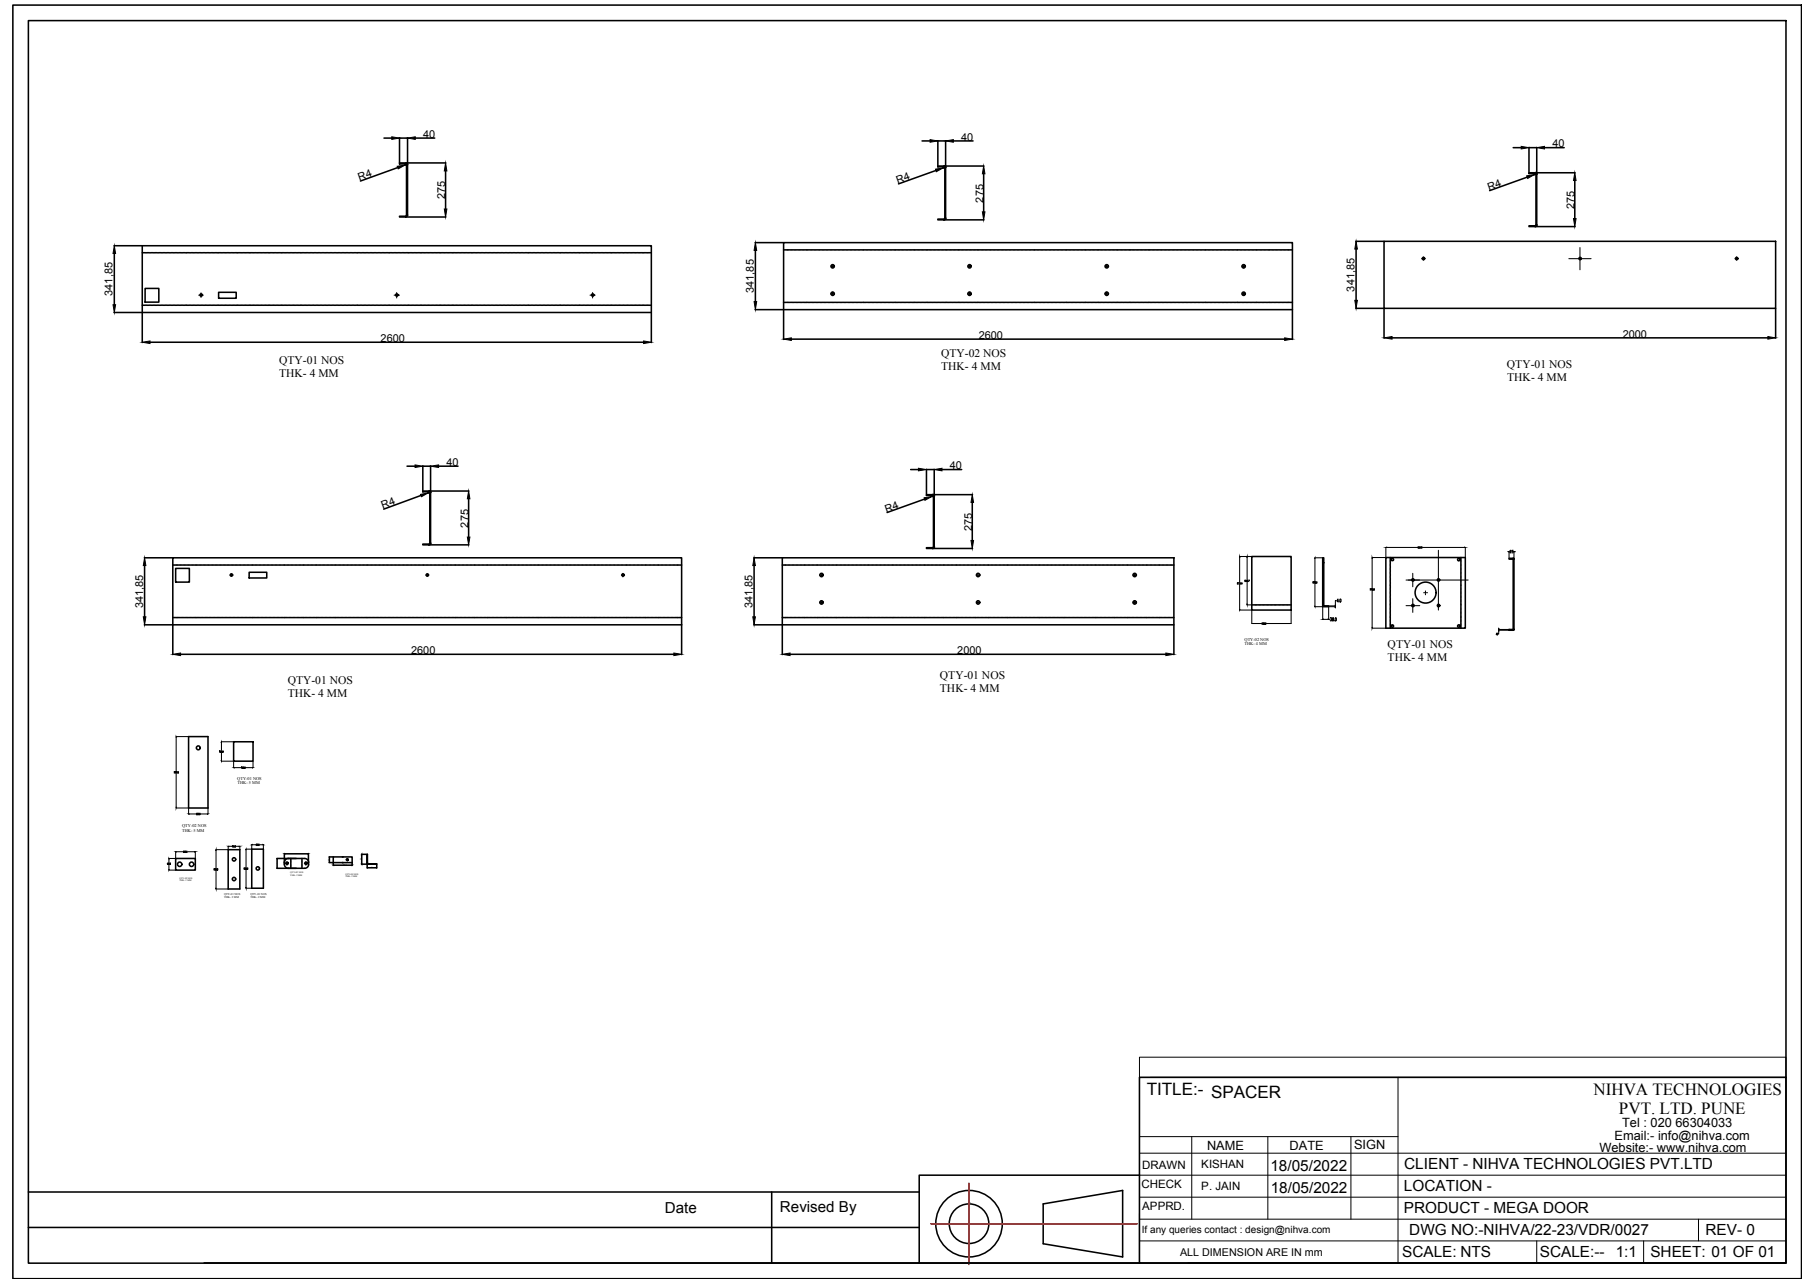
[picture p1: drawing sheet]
<svg xmlns="http://www.w3.org/2000/svg" width="297mm" height="210mm" viewBox="0 0 297 210" stroke-linecap="round" stroke-linejoin="round" font-family="sans-serif">
<defs><g id="words">
<g font-size="2.8">
<text x="187.6" y="179.2">TITLE:- SPACER</text>
<text x="260.6" y="179.1">NIHVA TECHNOLOGIES</text>
<text x="264.8" y="182.3">PVT. LTD. PUNE</text>
</g>
<g font-size="2.5">
<text x="207.8" y="191.6">18/05/2022</text>
<text x="229.7" y="191.3">CLIENT - NIHVA TECHNOLOGIES PVT.LTD</text>
<text x="207.8" y="195.2">18/05/2022</text>
<text x="229.6" y="194.9">LOCATION -</text>
<text x="108.7" y="198.5">Date</text>
<text x="127.6" y="198.2">Revised By</text>
<text x="229.6" y="198.5">PRODUCT - MEGA DOOR</text>
<text x="230.5" y="202.1">DWG NO:-NIHVA/22-23/VDR/0027</text>
<text x="279" y="202.1">REV- 0</text>
<text x="229.3" y="205.7">SCALE: NTS</text>
<text x="251.9" y="205.7">SCALE:--</text>
<text x="264.3" y="205.7">1:1</text>
<text x="269.9" y="205.7">SHEET: 01 OF 01</text>
</g>
<g font-size="2.1">
<text x="265.3" y="184.4">Tel : 020 66304033</text>
<text x="197.4" y="188.1">NAME</text>
<text x="210.9" y="188.2">DATE</text>
<text x="221.5" y="188">SIGN</text>
<text x="261.6" y="188.4">Website:- www.nihva.com</text>
<text x="264.1" y="186.5">Email:- info@nihva.com</text>
</g>
<g font-size="1.9">
<text x="45.7" y="59.6">QTY-01 NOS</text>
<text x="154" y="58.4">QTY-02 NOS</text>
<text x="45.7" y="61.8">THK- 4 MM</text>
<text x="154" y="60.5">THK- 4 MM</text>
<text x="246.5" y="60.3">QTY-01 NOS</text>
<text x="246.5" y="62.4">THK- 4 MM</text>
<text x="227" y="106">QTY-01 NOS</text>
<text x="47.1" y="111.9">QTY-01 NOS</text>
<text x="47.1" y="114">THK- 4 MM</text>
<text x="153.7" y="111.1">QTY-01 NOS</text>
<text x="153.7" y="113.2">THK- 4 MM</text>
<text x="227" y="108.1">THK- 4 MM</text>
<text x="186.8" y="191.2">DRAWN</text>
<text x="196.5" y="191.1">KISHAN</text>
<text x="186.7" y="194.4">CHECK</text>
<text x="186.8" y="198">APPRD.</text>
<text x="196.5" y="194.7">P. JAIN</text>
</g>
<g font-size="1.8">
<text x="69.2" y="22.5">40</text>
<text x="157.2" y="23">40</text>
<text x="58.8" y="29.6" transform="rotate(-19 58.8 29.6)">R4</text>
<text x="253.9" y="24.1">40</text>
<text x="72.8" y="32.6" transform="rotate(-90 72.8 32.6)">275</text>
<text x="146.8" y="30.1" transform="rotate(-20 146.8 30.1)">R4</text>
<text x="160.9" y="33.1" transform="rotate(-90 160.9 33.1)">275</text>
<text x="243.6" y="31.2" transform="rotate(-19 243.6 31.2)">R4</text>
<text x="257.5" y="34.2" transform="rotate(-90 257.5 34.2)">275</text>
<text x="123.3" y="47.9" transform="rotate(-90 123.3 47.9)">341,85</text>
<text x="221.6" y="47.7" transform="rotate(-90 221.6 47.7)">341,85</text>
<text x="18.4" y="48.4" transform="rotate(-90 18.4 48.4)">341,85</text>
<text x="62.3" y="56">2600</text>
<text x="160.1" y="55.4">2600</text>
<text x="265.4" y="55.2">2000</text>
<text x="73" y="76.2">40</text>
<text x="155.3" y="76.8">40</text>
<text x="62.6" y="83.3" transform="rotate(-20 62.6 83.3)">R4</text>
<text x="145" y="83.9" transform="rotate(-19 145 83.9)">R4</text>
<text x="76.6" y="86.3" transform="rotate(-90 76.6 86.3)">275</text>
<text x="159" y="86.9" transform="rotate(-90 159 86.9)">275</text>
<text x="23.4" y="99.5" transform="rotate(-90 23.4 99.5)">341,85</text>
<text x="123.1" y="99.5" transform="rotate(-90 123.1 99.5)">341,85</text>
<text x="67.3" y="107">2600</text>
<text x="156.6" y="107">2000</text>
<text x="193" y="205.4">ALL DIMENSION ARE IN mm</text>
</g>
<text font-size="1.6" x="186.8" y="201.7">If any queries contact : design@nihva.com</text>
<g font-size=".7">
<text x="203.6" y="104.8">QTY-02 NOS</text>
<text x="203.6" y="105.6">THK- 4 MM</text>
<text x="38.8" y="127.5">QTY-01 NOS</text>
<text x="38.8" y="128.3">THK- 5 MM</text>
<text x="29.8" y="135.2">QTY-02 NOS</text>
<text x="29.8" y="136">THK- 5 MM</text>
</g>
<g font-size=".5">
<text x="36.6" y="146.5">QTY-01 NOS</text>
<text x="36.6" y="147">THK- 2 MM</text>
<text x="41" y="146.4">QTY-01 NOS</text>
<text x="41" y="146.9">THK- 2 MM</text>
</g>
<g font-size=".4">
<text x="29.4" y="143.7">QTY-02 NOS</text>
<text x="47.5" y="142.9">QTY-02 NOS</text>
<text x="47.5" y="143.3">THK- 2 MM</text>
<text x="56.5" y="143.1">QTY-08 NOS</text>
<text x="56.5" y="143.5">THK- 2 MM</text>
<text x="29.4" y="144.2">THK- 2 MM</text>
</g>
<g font-size=".3">
<text x="53.9" y="140.8" transform="rotate(-90 53.9 140.8)">30</text>
<text x="56.1" y="141.5">96,71</text>
<text x="59.1" y="140.7" transform="rotate(-90 59.1 140.7)">50</text>
<text x="60.7" y="141.9">50</text>
</g>
</g></defs>
<!-- layer: 0 -->
<g fill="none" stroke="#000" stroke-width=".25">
<path d="M2.1 .8h292.6v208.4h-292.6zM4.6 3.4h287.5v203.3h-287.5zM62.8 22.6h1.3M65.1 27.4l-6.1 2.2M65.3 26.7h1.1v.1h-1.1zM65.3 35.4h1.1v.1h-1.1zM65.3 22.5v4.2M65.3 22.6h1.4M66.4 27h-.1M66.4 26.7l.3 .2M66.4 26.7h6.5M66.4 35.5h6.5"/>
<path d="M66.5 27h.2v8.2h-.2zM66.5 26.9l-.1-.1-.2 .1 .1 .1M66.5 35.2l-.1 .1M66.7 35.2l-.3 .3M66.7 22.5v4.4M67.9 22.6h3.2M72.9 28v6.2M123.5 39.7h4.6M150.8 23.1h1.3M153.1 27.9l-6.1 2.2M153.4 27.2h1v.1h-1zM153.4 35.8h1v.2h-1z"/>
<path d="M153.4 23v4.1M153.4 23.1h1.3M154.4 27.3l-.1 .2M154.4 27.2h6.5M154.4 36h6.5M154.4 27.4l-.1 .1M154.4 27.1l.3 .3M154.4 27.2l.2 .2M154.5 27.4h.2v8.3h-.2zM154.6 35.7l-.2 .1M154.7 23v4.4M154.7 35.7l-.3 .3"/>
<path d="M155.9 23.1h3.3M160.9 28.4v6.3M221.8 39.5h4.6M226.4 39.5h64v10.9h-64zM247.5 24.2h1.3M249.8 29l-6.1 2.2M250.1 28.3h1v.1h-1zM250.1 36.9h1v.2h-1zM250.1 24.1v4.1M250.1 24.2h1.3M251.1 28.5l-.1 .1M251.1 28.2l.3 .3"/>
<path d="M251.1 28.3h6.5M251.1 37.1h6.5M251.2 28.5h.2v8.3h-.2zM251.3 28.5l-.2-.2-.1 .1v.2M251.3 36.8l-.2 .1M251.4 24.1v4.4M251.4 36.8l-.3 .3M252.6 24.2h3.2M257.6 29.5v6.3M18.7 51.1h4.5M18.7 40.2h4.5M18.7 41.5v8.4"/>
<path d="M23.3 40.2h83.2v10.9h-83.2zM23.3 49.9h.5M23.3 41.3h.5M23.3 51.2v4.8M23.7 47.2h2.3v2.2h-2.3zM23.9 49.9h.1M23.9 41.3h.1M24 49.9h.4M24 41.3h.4M24.5 49.9h.1M24.5 41.3h.1M24.5 56h80.8"/>
<path d="M24.7 49.9h.4M24.7 41.3h.4M25.2 49.9h.1M25.2 41.3h.1M25.3 49.9h.4M25.3 41.3h.4M25.8 49.9h.1M25.8 41.3h.1M26 49.9h.4M26 41.3h.4M26.4 49.9h.1M26.4 41.3h.1"/>
<path d="M26.6 49.9h.4M26.6 41.3h.4M27.1 49.9h.1M27.1 41.3h.1M27.3 49.9h.4M27.3 41.3h.4M27.8 49.9h.1M27.8 41.3h.1M27.9 49.9h.4M27.9 41.3h.4M28.4 49.9h.1M28.4 41.3h.1"/>
<path d="M28.6 49.9h.4M28.6 41.3h.4M29.1 49.9h.1M29.1 41.3h.1M29.2 49.9h.4M29.2 41.3h.4M29.7 49.9h.1M29.7 41.3h.1M29.9 49.9h.4M29.9 41.3h.4M30.4 49.9h.1M30.4 41.3h.1"/>
<path d="M30.5 49.9h.4M30.5 41.3h.4M31 49.9h.1M31 41.3h.1M31.2 49.9h.4M31.2 41.3h.4M31.7 49.9h.1M31.7 41.3h.1M31.8 49.9h.4M31.8 41.3h.4M32.3 49.9h.1M32.3 41.3h.1"/>
<path d="M32.5 49.9h.4M32.5 41.3h.4M33 49.9h.1M33 41.3h.1M33.1 49.9h.5M33.1 41.3h.5M33.6 49.9h.1M33.6 41.3h.1M33.8 49.9h.4M33.8 41.3h.4M34.3 49.9h.1M34.3 41.3h.1"/>
<path d="M34.4 49.9h.4M34.4 41.3h.4M34.9 49.9h.1M34.9 41.3h.1M35.1 49.9h.4M35.1 41.3h.4M35.6 49.9h.1M35.6 41.3h.1M35.7 49.9h.4M35.7 41.3h.4M35.8 47.8h2.8v1h-2.8zM36.2 49.9h.1"/>
<path d="M36.2 41.3h.1M36.4 49.9h.4M36.4 41.3h.4M36.9 49.9h.1M36.9 41.3h.1M37 49.9h.5M37 41.3h.5M37.5 49.9h.1M37.5 41.3h.1M37.7 49.9h.4M37.7 41.3h.4M38.2 49.9h.1"/>
<path d="M38.2 41.3h.1M38.3 49.9h.5M38.3 41.3h.5M38.8 49.9h.1M38.8 41.3h.1M39 49.9h.4M39 41.3h.4M39.5 49.9h.1M39.5 41.3h.1M39.7 49.9h.3M39.7 41.3h.3M40.1 49.9h.1"/>
<path d="M40.1 41.3h.1M40.3 49.9h.4M40.3 41.3h.4M40.8 49.9h.1M40.8 41.3h.1M40.9 49.9h.4M40.9 41.3h.4M41.4 49.9h.1M41.4 41.3h.1M41.6 49.9h.4M41.6 41.3h.4M42.1 49.9h.1"/>
<path d="M42.1 41.3h.1M42.2 49.9h.5M42.2 41.3h.5M42.7 49.9h.1M42.7 41.3h.1M42.9 49.9h.4M42.9 41.3h.4M43.4 49.9h.1M43.4 41.3h.1M43.5 49.9h.5M43.5 41.3h.5M44 49.9h.1"/>
<path d="M44 41.3h.1M44.2 49.9h.4M44.2 41.3h.4M44.7 49.9h.1M44.7 41.3h.1M44.9 49.9h.3M44.9 41.3h.3M45.3 49.9h.1M45.3 41.3h.1M45.5 49.9h.4M45.5 41.3h.4M46 49.9h.1"/>
<path d="M46 41.3h.1M46.1 49.9h.5M46.1 41.3h.5M46.6 49.9h.1M46.6 41.3h.1M46.8 49.9h.4M46.8 41.3h.4M47.3 49.9h.1M47.3 41.3h.1M47.4 49.9h.5M47.4 41.3h.5M47.9 49.9h.1"/>
<path d="M47.9 41.3h.1M48.1 49.9h.4M48.1 41.3h.4M48.6 49.9h.1M48.6 41.3h.1M48.8 49.9h.4M48.8 41.3h.4M49.2 49.9h.1M49.2 41.3h.1M49.4 49.9h.4M49.4 41.3h.4M49.9 49.9h.1"/>
<path d="M49.9 41.3h.1M50.1 49.9h.3M50.1 41.3h.3M50.5 49.9h.1M50.5 41.3h.1M50.7 49.9h.4M50.7 41.3h.4M51.2 49.9h.1M51.2 41.3h.1M51.3 49.9h.5M51.3 41.3h.5M51.8 49.9h.1"/>
<path d="M51.8 41.3h.1M52 49.9h.4M52 41.3h.4M52.5 49.9h.1M52.5 41.3h.1M52.6 49.9h.5M52.6 41.3h.5M53.2 49.9h.1M53.2 41.3h.1M53.3 49.9h.4M53.3 41.3h.4M53.8 49.9h.1"/>
<path d="M53.8 41.3h.1M54 49.9h.3M54 41.3h.3M54.4 49.9h.1M54.4 41.3h.1M54.6 49.9h.4M54.6 41.3h.4M55.1 49.9h.1M55.1 41.3h.1M55.3 49.9h.4M55.3 41.3h.4M55.7 49.9h.1"/>
<path d="M55.7 41.3h.1M55.9 49.9h.4M55.9 41.3h.4M56.4 49.9h.1M56.4 41.3h.1M56.5 49.9h.5M56.5 41.3h.5M57.1 49.9h.1M57.1 41.3h.1M57.2 49.9h.4M57.2 41.3h.4M57.7 49.9h.1"/>
<path d="M57.7 41.3h.1M57.9 49.9h.4M57.9 41.3h.4M58.4 49.9h.1M58.4 41.3h.1M58.5 49.9h.4M58.5 41.3h.4M59 49.9h.1M59 41.3h.1M59.2 49.9h.3M59.2 41.3h.3M59.6 49.9h.1"/>
<path d="M59.6 41.3h.1M59.8 49.9h.4M59.8 41.3h.4M60.3 49.9h.1M60.3 41.3h.1M60.5 49.9h.4M60.5 41.3h.4M60.9 49.9h.1M60.9 41.3h.1M61.1 49.9h.4M61.1 41.3h.4M61.6 49.9h.1"/>
<path d="M61.6 41.3h.1M61.8 49.9h.4M61.8 41.3h.4M62.3 49.9h.1M62.3 41.3h.1M62.4 49.9h.4M62.4 41.3h.4M62.9 49.9h.1M62.9 41.3h.1M63.1 49.9h.4M63.1 41.3h.4M63.6 49.9h.1"/>
<path d="M63.6 41.3h.1M63.7 49.9h.4M63.7 41.3h.4M64.2 49.9h.1M64.2 41.3h.1M64.4 49.9h.4M64.4 41.3h.4M64.8 49.9h.1M64.8 41.3h.1M65 49.9h.4M65 41.3h.4M65.5 49.9h.1"/>
<path d="M65.5 41.3h.1M65.7 49.9h.4M65.7 41.3h.4M66.2 49.9h.1M66.2 41.3h.1M66.3 49.9h.4M66.3 41.3h.4M66.8 49.9h.1M66.8 41.3h.1M67 49.9h.4M67 41.3h.4M67.5 49.9h.1"/>
<path d="M67.5 41.3h.1M67.6 49.9h.4M67.6 41.3h.4M68.1 49.9h.1M68.1 41.3h.1M68.3 49.9h.4M68.3 41.3h.4M68.8 49.9h.1M68.8 41.3h.1M68.9 49.9h.4M68.9 41.3h.4M69.4 49.9h.1"/>
<path d="M69.4 41.3h.1M69.6 49.9h.4M69.6 41.3h.4M70 49.9h.1M70 41.3h.1M70.2 49.9h.4M70.2 41.3h.4M70.7 49.9h.1M70.7 41.3h.1M70.9 49.9h.4M70.9 41.3h.4M71.4 49.9h.1"/>
<path d="M71.4 41.3h.1M71.5 49.9h.5M71.5 41.3h.5M72 49.9h.1M72 41.3h.1M72.2 49.9h.4M72.2 41.3h.4M72.7 49.9h.1M72.7 41.3h.1M72.8 49.9h.4M72.8 41.3h.4M73.3 49.9h.1"/>
<path d="M73.3 41.3h.1M73.5 49.9h.4M73.5 41.3h.4M74 49.9h.1M74 41.3h.1M74.1 49.9h.4M74.1 41.3h.4M74.6 49.9h.1M74.6 41.3h.1M74.8 49.9h.4M74.8 41.3h.4M75.3 49.9h.1"/>
<path d="M75.3 41.3h.1M75.4 49.9h.4M75.4 41.3h.4M75.9 49.9h.1M75.9 41.3h.1M76.1 49.9h.4M76.1 41.3h.4M76.6 49.9h.1M76.6 41.3h.1M76.7 49.9h.5M76.7 41.3h.5M77.2 49.9h.1"/>
<path d="M77.2 41.3h.1M77.4 49.9h.4M77.4 41.3h.4M77.9 49.9h.1M77.9 41.3h.1M78 49.9h.4M78 41.3h.4M78.5 49.9h.1M78.5 41.3h.1M78.7 49.9h.4M78.7 41.3h.4M79.2 49.9h.1"/>
<path d="M79.2 41.3h.1M79.3 49.9h.4M79.3 41.3h.4M79.8 49.9h.1M79.8 41.3h.1M80 49.9h.4M80 41.3h.4M80.5 49.9h.1M80.5 41.3h.1M80.6 49.9h.5M80.6 41.3h.5M81.1 49.9h.1"/>
<path d="M81.1 41.3h.1M81.3 49.9h.4M81.3 41.3h.4M81.8 49.9h.1M81.8 41.3h.1M81.9 49.9h.4M81.9 41.3h.4M82.4 49.9h.1M82.4 41.3h.1M82.6 49.9h.4M82.6 41.3h.4M83.1 49.9h.1"/>
<path d="M83.1 41.3h.1M83.3 49.9h.3M83.3 41.3h.3M83.7 49.9h.1M83.7 41.3h.1M83.9 49.9h.4M83.9 41.3h.4M84.4 49.9h.1M84.4 41.3h.1M84.5 49.9h.4M84.5 41.3h.4M85 49.9h.1"/>
<path d="M85 41.3h.1M85.2 49.9h.4M85.2 41.3h.4M85.7 49.9h.1M85.7 41.3h.1M85.8 49.9h.5M85.8 41.3h.5M86.3 49.9h.1M86.3 41.3h.1M86.5 49.9h.4M86.5 41.3h.4M87 49.9h.1"/>
<path d="M87 41.3h.1M87.2 49.9h.3M87.2 41.3h.3M87.6 49.9h.1M87.6 41.3h.1M87.8 49.9h.4M87.8 41.3h.4M88.3 49.9h.1M88.3 41.3h.1M88.5 49.9h.3M88.5 41.3h.3M88.9 49.9h.1"/>
<path d="M88.9 41.3h.1M89.1 49.9h.4M89.1 41.3h.4M89.6 49.9h.1M89.6 41.3h.1M89.7 49.9h.5M89.7 41.3h.5M90.2 49.9h.1M90.2 41.3h.1M90.4 49.9h.4M90.4 41.3h.4M90.9 49.9h.1"/>
<path d="M90.9 41.3h.1M91 49.9h.5M91 41.3h.5M91.6 49.9h.1M91.6 41.3h.1M91.7 49.9h.4M91.7 41.3h.4M92.2 49.9h.1M92.2 41.3h.1M92.4 49.9h.3M92.4 41.3h.3M92.8 49.9h.1"/>
<path d="M92.8 41.3h.1M93 49.9h.4M93 41.3h.4M93.5 49.9h.1M93.5 41.3h.1M93.7 49.9h.4M93.7 41.3h.4M94.1 49.9h.1M94.1 41.3h.1M94.3 49.9h.4M94.3 41.3h.4M94.8 49.9h.1"/>
<path d="M94.8 41.3h.1M94.9 49.9h.5M94.9 41.3h.5M95.4 49.9h.1M95.4 41.3h.1M95.6 49.9h.4M95.6 41.3h.4M96.1 49.9h.1M96.1 41.3h.1M96.3 49.9h.4M96.3 41.3h.4M96.8 49.9h.1"/>
<path d="M96.8 41.3h.1M96.9 49.9h.4M96.9 41.3h.4M97.4 49.9h.1M97.4 41.3h.1M97.6 49.9h.3M97.6 41.3h.3M98 49.9h.1M98 41.3h.1M98.2 49.9h.4M98.2 41.3h.4M98.7 49.9h.1"/>
<path d="M98.7 41.3h.1M98.9 49.9h.4M98.9 41.3h.4M99.3 49.9h.1M99.3 41.3h.1M99.5 49.9h.4M99.5 41.3h.4M100 49.9h.1M100 41.3h.1M100.1 49.9h.5M100.1 41.3h.5M100.7 49.9h.1"/>
<path d="M100.7 41.3h.1M100.8 49.9h.4M100.8 41.3h.4M101.3 49.9h.1M101.3 41.3h.1M101.5 49.9h.4M101.5 41.3h.4M102 49.9h.1M102 41.3h.1M102.1 49.9h.4M102.1 41.3h.4M102.6 49.9h.1"/>
<path d="M102.6 41.3h.1M102.8 49.9h.4M102.8 41.3h.4M103.2 49.9h.1M103.2 41.3h.1M103.4 49.9h.4M103.4 41.3h.4M103.9 49.9h.1M103.9 41.3h.1M104.1 49.9h.4M104.1 41.3h.4M104.5 49.9h.1"/>
<path d="M104.5 41.3h.1M104.7 49.9h.4M104.7 41.3h.4M105.2 49.9h.1M105.2 41.3h.1M105.4 49.9h.4M105.4 41.3h.4M105.9 49.9h.1M105.9 41.3h.1M106 49.9h.5M106 41.3h.5M106.5 51.2v4.8"/>
<path d="M123.5 50.7h4.6M123.6 41v8.3M128.2 50.7v-11h83.2v11M128.2 49.5h.5M128.2 40.9h.5M128.2 50.7h83.2M128.2 50.7v4.8M128.8 49.5h.1M128.8 40.9h.1M128.9 49.5h.4M128.9 40.9h.4M129.4 49.5h.1"/>
<path d="M129.4 40.9h.1M129.4 55.5h80.7M129.6 49.5h.3M129.6 40.9h.3M130 49.5h.1M130 40.9h.1M130.2 49.5h.4M130.2 40.9h.4M130.7 49.5h.1M130.7 40.9h.1M130.9 49.5h.4M130.9 40.9h.4"/>
<path d="M131.3 49.5h.1M131.3 40.9h.1M131.5 49.5h.4M131.5 40.9h.4M132 49.5h.1M132 40.9h.1M132.2 49.5h.4M132.2 40.9h.4M132.7 49.5h.1M132.7 40.9h.1M132.8 49.5h.4M132.8 40.9h.4"/>
<path d="M133.3 49.5h.1M133.3 40.9h.1M133.5 49.5h.4M133.5 40.9h.4M134 49.5h.1M134 40.9h.1M134.1 49.5h.4M134.1 40.9h.4M134.6 49.5h.1M134.6 40.9h.1M134.8 49.5h.4M134.8 40.9h.4"/>
<path d="M135.2 49.5h.1M135.2 40.9h.1M135.4 49.5h.4M135.4 40.9h.4M135.9 49.5h.1M135.9 40.9h.1M136.1 49.5h.4M136.1 40.9h.4M136.6 49.5h.1M136.6 40.9h.1M136.7 49.5h.4M136.7 40.9h.4"/>
<path d="M137.2 49.5h.1M137.2 40.9h.1M137.4 49.5h.4M137.4 40.9h.4M137.9 49.5h.1M137.9 40.9h.1M138 49.5h.4M138 40.9h.4M138.5 49.5h.1M138.5 40.9h.1M138.7 49.5h.4M138.7 40.9h.4"/>
<path d="M139.2 49.5h.1M139.2 40.9h.1M139.3 49.5h.4M139.3 40.9h.4M139.8 49.5h.1M139.8 40.9h.1M140 49.5h.4M140 40.9h.4M140.4 49.5h.1M140.4 40.9h.1M140.6 49.5h.4M140.6 40.9h.4"/>
<path d="M141.1 49.5h.1M141.1 40.9h.1M141.3 49.5h.4M141.3 40.9h.4M141.8 49.5h.1M141.8 40.9h.1M141.9 49.5h.4M141.9 40.9h.4M142.4 49.5h.1M142.4 40.9h.1M142.6 49.5h.4M142.6 40.9h.4"/>
<path d="M143.1 49.5h.1M143.1 40.9h.1M143.2 49.5h.4M143.2 40.9h.4M143.7 49.5h.1M143.7 40.9h.1M143.9 49.5h.4M143.9 40.9h.4M144.4 49.5h.1M144.4 40.9h.1M144.5 49.5h.4M144.5 40.9h.4"/>
<path d="M145 49.5h.1M145 40.9h.1M145.2 49.5h.4M145.2 40.9h.4M145.7 49.5h.1M145.7 40.9h.1M145.8 49.5h.4M145.8 40.9h.4M146.3 49.5h.1M146.3 40.9h.1M146.5 49.5h.4M146.5 40.9h.4"/>
<path d="M147 49.5h.1M147 40.9h.1M147.1 49.5h.4M147.1 40.9h.4M147.6 49.5h.1M147.6 40.9h.1M147.8 49.5h.4M147.8 40.9h.4M148.3 49.5h.1M148.3 40.9h.1M148.4 49.5h.4M148.4 40.9h.4"/>
<path d="M148.9 49.5h.1M148.9 40.9h.1M149.1 49.5h.4M149.1 40.9h.4M149.5 49.5h.1M149.5 40.9h.1M149.7 49.5h.4M149.7 40.9h.4M150.2 49.5h.1M150.2 40.9h.1M150.4 49.5h.4M150.4 40.9h.4"/>
<path d="M150.9 49.5h.1M150.9 40.9h.1M151 49.5h.5M151 40.9h.5M151.5 49.5h.1M151.5 40.9h.1M151.7 49.5h.4M151.7 40.9h.4M152.2 49.5h.1M152.2 40.9h.1M152.3 49.5h.4M152.3 40.9h.4"/>
<path d="M152.8 49.5h.1M152.8 40.9h.1M153 49.5h.4M153 40.9h.4M153.5 49.5h.1M153.5 40.9h.1M153.7 49.5h.3M153.7 40.9h.3M154.1 49.5h.1M154.1 40.9h.1M154.3 49.5h.4M154.3 40.9h.4"/>
<path d="M154.8 49.5h.1M154.8 40.9h.1M154.9 49.5h.4M154.9 40.9h.4M155.4 49.5h.1M155.4 40.9h.1M155.6 49.5h.4M155.6 40.9h.4M156.1 49.5h.1M156.1 40.9h.1M156.2 49.5h.5M156.2 40.9h.5"/>
<path d="M156.7 49.5h.1M156.7 40.9h.1M156.9 49.5h.4M156.9 40.9h.4M157.4 49.5h.1M157.4 40.9h.1M157.6 49.5h.3M157.6 40.9h.3M158 49.5h.1M158 40.9h.1M158.2 49.5h.4M158.2 40.9h.4"/>
<path d="M158.7 49.5h.1M158.7 40.9h.1M158.9 49.5h.3M158.9 40.9h.3M159.3 49.5h.1M159.3 40.9h.1M159.5 49.5h.4M159.5 40.9h.4M160 49.5h.1M160 40.9h.1M160.1 49.5h.5M160.1 40.9h.5"/>
<path d="M160.6 49.5h.1M160.6 40.9h.1M160.8 49.5h.4M160.8 40.9h.4M161.3 49.5h.1M161.3 40.9h.1M161.4 49.5h.5M161.4 40.9h.5M162 49.5h.1M162 40.9h.1M162.1 49.5h.4M162.1 40.9h.4"/>
<path d="M162.6 49.5h.1M162.6 40.9h.1M162.8 49.5h.3M162.8 40.9h.3M163.2 49.5h.1M163.2 40.9h.1M163.4 49.5h.4M163.4 40.9h.4M163.9 49.5h.1M163.9 40.9h.1M164.1 49.5h.4M164.1 40.9h.4"/>
<path d="M164.5 49.5h.1M164.5 40.9h.1M164.7 49.5h.4M164.7 40.9h.4M165.2 49.5h.1M165.2 40.9h.1M165.3 49.5h.5M165.3 40.9h.5M165.8 49.5h.1M165.8 40.9h.1M166 49.5h.4M166 40.9h.4"/>
<path d="M166.5 49.5h.1M166.5 40.9h.1M166.7 49.5h.4M166.7 40.9h.4M167.2 49.5h.1M167.2 40.9h.1M167.3 49.5h.4M167.3 40.9h.4M167.8 49.5h.1M167.8 40.9h.1M168 49.5h.3M168 40.9h.3"/>
<path d="M168.4 49.5h.1M168.4 40.9h.1M168.6 49.5h.4M168.6 40.9h.4M169.1 49.5h.1M169.1 40.9h.1M169.2 49.5h.5M169.2 40.9h.5M169.7 49.5h.1M169.7 40.9h.1M169.9 49.5h.4M169.9 40.9h.4"/>
<path d="M170.4 49.5h.1M170.4 40.9h.1M170.5 49.5h.5M170.5 40.9h.5M171.1 49.5h.1M171.1 40.9h.1M171.2 49.5h.4M171.2 40.9h.4M171.7 49.5h.1M171.7 40.9h.1M171.9 49.5h.4M171.9 40.9h.4"/>
<path d="M172.4 49.5h.1M172.4 40.9h.1M172.5 49.5h.4M172.5 40.9h.4M173 49.5h.1M173 40.9h.1M173.2 49.5h.4M173.2 40.9h.4M173.6 49.5h.1M173.6 40.9h.1M173.8 49.5h.4M173.8 40.9h.4"/>
<path d="M174.3 49.5h.1M174.3 40.9h.1M174.4 49.5h.5M174.4 40.9h.5M174.9 49.5h.1M174.9 40.9h.1M175.1 49.5h.4M175.1 40.9h.4M175.6 49.5h.1M175.6 40.9h.1M175.8 49.5h.4M175.8 40.9h.4"/>
<path d="M176.3 49.5h.1M176.3 40.9h.1M176.4 49.5h.4M176.4 40.9h.4M176.9 49.5h.1M176.9 40.9h.1M177.1 49.5h.4M177.1 40.9h.4M177.5 49.5h.1M177.5 40.9h.1M177.7 49.5h.4M177.7 40.9h.4"/>
<path d="M178.2 49.5h.1M178.2 40.9h.1M178.4 49.5h.4M178.4 40.9h.4M178.8 49.5h.1M178.8 40.9h.1M179 49.5h.4M179 40.9h.4M179.5 49.5h.1M179.5 40.9h.1M179.6 49.5h.5M179.6 40.9h.5"/>
<path d="M180.2 49.5h.1M180.2 40.9h.1M180.3 49.5h.4M180.3 40.9h.4M180.8 49.5h.1M180.8 40.9h.1M181 49.5h.4M181 40.9h.4M181.5 49.5h.1M181.5 40.9h.1M181.6 49.5h.4M181.6 40.9h.4"/>
<path d="M182.1 49.5h.1M182.1 40.9h.1M182.3 49.5h.4M182.3 40.9h.4M182.7 49.5h.1M182.7 40.9h.1M182.9 49.5h.4M182.9 40.9h.4M183.4 49.5h.1M183.4 40.9h.1M183.6 49.5h.4M183.6 40.9h.4"/>
<path d="M184.1 49.5h.1M184.1 40.9h.1M184.2 49.5h.4M184.2 40.9h.4M184.7 49.5h.1M184.7 40.9h.1M184.9 49.5h.4M184.9 40.9h.4M185.4 49.5h.1M185.4 40.9h.1M185.5 49.5h.4M185.5 40.9h.4"/>
<path d="M186 49.5h.1M186 40.9h.1M186.2 49.5h.4M186.2 40.9h.4M186.7 49.5h.1M186.7 40.9h.1M186.8 49.5h.4M186.8 40.9h.4M187.3 49.5h.1M187.3 40.9h.1M187.5 49.5h.4M187.5 40.9h.4"/>
<path d="M187.9 49.5h.1M187.9 40.9h.1M188.1 49.5h.4M188.1 40.9h.4M188.6 49.5h.1M188.6 40.9h.1M188.8 49.5h.4M188.8 40.9h.4M189.3 49.5h.1M189.3 40.9h.1M189.4 49.5h.5M189.4 40.9h.5"/>
<path d="M189.9 49.5h.1M189.9 40.9h.1M190.1 49.5h.4M190.1 40.9h.4M190.6 49.5h.1M190.6 40.9h.1M190.7 49.5h.4M190.7 40.9h.4M191.2 49.5h.1M191.2 40.9h.1M191.4 49.5h.4M191.4 40.9h.4"/>
<path d="M191.9 49.5h.1M191.9 40.9h.1M192.1 49.5h.3M192.1 40.9h.3M192.5 49.5h.1M192.5 40.9h.1M192.7 49.5h.4M192.7 40.9h.4M193.2 49.5h.1M193.2 40.9h.1M193.3 49.5h.4M193.3 40.9h.4"/>
<path d="M193.8 49.5h.1M193.8 40.9h.1M194 49.5h.4M194 40.9h.4M194.5 49.5h.1M194.5 40.9h.1M194.6 49.5h.5M194.6 40.9h.5M195.1 49.5h.1M195.1 40.9h.1M195.3 49.5h.4M195.3 40.9h.4"/>
<path d="M195.8 49.5h.1M195.8 40.9h.1M195.9 49.5h.4M195.9 40.9h.4M196.4 49.5h.1M196.4 40.9h.1M196.6 49.5h.4M196.6 40.9h.4M197.1 49.5h.1M197.1 40.9h.1M197.2 49.5h.4M197.2 40.9h.4"/>
<path d="M197.7 49.5h.1M197.7 40.9h.1M197.9 49.5h.4M197.9 40.9h.4M198.4 49.5h.1M198.4 40.9h.1M198.5 49.5h.5M198.5 40.9h.5M199 49.5h.1M199 40.9h.1M199.2 49.5h.4M199.2 40.9h.4"/>
<path d="M199.7 49.5h.1M199.7 40.9h.1M199.8 49.5h.5M199.8 40.9h.5M200.3 49.5h.1M200.3 40.9h.1M200.5 49.5h.4M200.5 40.9h.4M201 49.5h.1M201 40.9h.1M201.2 49.5h.3M201.2 40.9h.3"/>
<path d="M201.6 49.5h.1M201.6 40.9h.1M201.8 49.5h.4M201.8 40.9h.4M202.3 49.5h.1M202.3 40.9h.1M202.4 49.5h.4M202.4 40.9h.4M202.9 49.5h.1M202.9 40.9h.1M203.1 49.5h.4M203.1 40.9h.4"/>
<path d="M203.6 49.5h.1M203.6 40.9h.1M203.7 49.5h.5M203.7 40.9h.5M204.2 49.5h.1M204.2 40.9h.1M204.4 49.5h.4M204.4 40.9h.4M204.9 49.5h.1M204.9 40.9h.1M205 49.5h.5M205 40.9h.5"/>
<path d="M205.5 49.5h.1M205.5 40.9h.1M205.7 49.5h.4M205.7 40.9h.4M206.2 49.5h.1M206.2 40.9h.1M206.4 49.5h.3M206.4 40.9h.3M206.8 49.5h.1M206.8 40.9h.1M207 49.5h.4M207 40.9h.4"/>
<path d="M207.5 49.5h.1M207.5 40.9h.1M207.6 49.5h.5M207.6 40.9h.5M208.1 49.5h.1M208.1 40.9h.1M208.3 49.5h.4M208.3 40.9h.4M208.8 49.5h.1M208.8 40.9h.1M208.9 49.5h.5M208.9 40.9h.5"/>
<path d="M209.5 49.5h.1M209.5 40.9h.1M209.6 49.5h.4M209.6 40.9h.4M210.1 49.5h.1M210.1 40.9h.1M210.3 49.5h.4M210.3 40.9h.4M210.7 49.5h.1M210.7 40.9h.1M210.9 49.5h.5M210.9 40.9h.5"/>
<path d="M211.4 50.7v4.8M221.8 50.4h4.6v4.9M221.8 40.8v8.3M227.7 55.3h61.5M290.4 50.4v4.9M66.6 76.3h1.3M69.2 76.2v4.1M69.2 76.3h1.2M70.4 76.2v12.7h-.1v-8.3h.1M71.7 76.3h3.2M149 76.8h1.2M151.5 76.8v4.1"/>
<path d="M151.5 76.8h1.3M152.8 76.8v4.3M154.1 76.8h3.2M23.6 91.3h4.6M23.7 92.5v8.4M28.3 92.4h.5M28.7 93h2.3v2.2h-2.3zM28.9 92.4h.1M29 92.4h.4M29.5 92.4h.1M29.7 92.4h.3M30.1 92.4h.1"/>
<path d="M30.3 92.4h.4M30.8 92.4h.1M31 92.4h.4M31.4 92.4h.1M31.6 92.4h.4M32.1 92.4h.1M32.2 92.4h.5M32.8 92.4h.1M32.9 92.4h.4M33.4 92.4h.1M33.6 92.4h.4M34.1 92.4h.1"/>
<path d="M34.2 92.4h.4M34.7 92.4h.1M34.9 92.4h.3M35.3 92.4h.1M35.5 92.4h.4M36 92.4h.1M36.2 92.4h.4M36.6 92.4h.1M36.8 92.4h.4M37.3 92.4h.1M37.5 92.4h.4M38 92.4h.1"/>
<path d="M38.1 92.4h.4M38.6 92.4h.1M38.8 92.4h.4M39.3 92.4h.1M39.4 92.4h.4M39.9 92.4h.1M40.1 92.4h.4M40.5 92.4h.1M40.7 92.4h.4M40.8 93.6h2.8v1h-2.8zM41.2 92.4h.1M41.3 92.4h.5"/>
<path d="M41.9 92.4h.1M42 92.4h.4M42.5 92.4h.1M42.7 92.4h.4M43.2 92.4h.1M43.3 92.4h.4M43.8 92.4h.1M44 92.4h.4M44.5 92.4h.1M44.6 92.4h.4M45.1 92.4h.1M45.3 92.4h.4"/>
<path d="M45.7 92.4h.1M45.9 92.4h.4M46.4 92.4h.1M46.6 92.4h.4M47.1 92.4h.1M47.2 92.4h.4M47.7 92.4h.1M47.9 92.4h.4M48.4 92.4h.1M48.5 92.4h.4M49 92.4h.1M49.2 92.4h.4"/>
<path d="M49.6 92.4h.1M49.8 92.4h.4M50.3 92.4h.1M50.5 92.4h.4M51 92.4h.1M51.1 92.4h.4M51.6 92.4h.1M51.8 92.4h.4M52.3 92.4h.1M52.4 92.4h.4M52.9 92.4h.1M53.1 92.4h.4"/>
<path d="M53.6 92.4h.1M53.7 92.4h.4M54.2 92.4h.1M54.4 92.4h.4M54.8 92.4h.1M55 92.4h.4M55.5 92.4h.1M55.7 92.4h.4M56.2 92.4h.1M56.3 92.4h.5M56.8 92.4h.1M57 92.4h.4"/>
<path d="M57.5 92.4h.1M57.6 92.4h.4M58.1 92.4h.1M58.3 92.4h.4M58.8 92.4h.1M59 92.4h.3M59.4 92.4h.1M59.6 92.4h.4M60.1 92.4h.1M60.2 92.4h.4M60.7 92.4h.1M60.9 92.4h.4"/>
<path d="M61.4 92.4h.1M61.5 92.4h.5M62 92.4h.1M62.2 92.4h.4M62.7 92.4h.1M62.9 92.4h.3M63.3 92.4h.1M63.5 92.4h.4M64 92.4h.1M64.2 92.4h.3M64.6 92.4h.1M64.8 92.4h.4"/>
<path d="M65.3 92.4h.1M65.4 92.4h.5M65.9 92.4h.1M66.1 92.4h.4M66.6 92.4h.1M66.7 92.4h.5M67.3 92.4h.1M67.4 92.4h.4M67.9 92.4h.1M68.1 92.4h.3M68.5 92.4h.1M68.7 92.4h.4"/>
<path d="M68.9 81.1l-6.1 2.2M69.2 80.3h1v.2h-1zM69.2 89h1v.1h-1zM69.2 92.4h.1M69.3 92.4h.5M69.8 92.4h.1M70 92.4h.4M70.2 80.4l-.1 .3M70.2 80.6h-.2M70.2 80.3l.3 .3M70.2 80.4l.1 .2M70.2 80.3h6.5"/>
<path d="M70.3 88.9l-.1 .1M70.5 88.9l-.3 .2h6.5M70.5 92.4h.1M70.6 92.4h.5M71.1 92.4h.1M71.3 92.4h.4M71.8 92.4h.1M72 92.4h.4M72.5 92.4h.1M72.6 92.4h.4M73.1 92.4h.1M73.3 92.4h.3"/>
<path d="M73.7 92.4h.1M73.9 92.4h.4M74.4 92.4h.1M74.5 92.4h.5M75 92.4h.1M75.2 92.4h.4M75.7 92.4h.1M75.8 92.4h.5M76.4 92.4h.1M76.5 92.4h.4M76.7 81.6v6.3M77 92.4h.1"/>
<path d="M77.2 92.4h.4M77.6 92.4h.1M77.8 92.4h.4M78.3 92.4h.1M78.5 92.4h.4M78.9 92.4h.1M79.1 92.4h.4M79.6 92.4h.1M79.7 92.4h.5M80.2 92.4h.1M80.4 92.4h.4M80.9 92.4h.1"/>
<path d="M81.1 92.4h.4M81.6 92.4h.1M81.7 92.4h.4M82.2 92.4h.1M82.4 92.4h.4M82.8 92.4h.1M83 92.4h.4M83.5 92.4h.1M83.7 92.4h.4M84.1 92.4h.1M84.3 92.4h.4M84.8 92.4h.1"/>
<path d="M84.9 92.4h.5M85.5 92.4h.1M85.6 92.4h.4M86.1 92.4h.1M86.3 92.4h.4M86.8 92.4h.1M86.9 92.4h.4M87.4 92.4h.1M87.6 92.4h.4M88 92.4h.1M88.2 92.4h.4M88.7 92.4h.1"/>
<path d="M88.9 92.4h.4M89.4 92.4h.1M89.5 92.4h.4M90 92.4h.1M90.2 92.4h.4M90.7 92.4h.1M90.8 92.4h.4M91.3 92.4h.1M91.5 92.4h.4M92 92.4h.1M92.1 92.4h.4M92.6 92.4h.1"/>
<path d="M92.8 92.4h.4M93.2 92.4h.1M93.4 92.4h.4M93.9 92.4h.1M94.1 92.4h.4M94.6 92.4h.1M94.7 92.4h.5M95.2 92.4h.1M95.4 92.4h.4M95.9 92.4h.1M96 92.4h.4M96.5 92.4h.1"/>
<path d="M96.7 92.4h.4M97.2 92.4h.1M97.3 92.4h.4M97.8 92.4h.1M98 92.4h.4M98.5 92.4h.1M98.6 92.4h.4M99.1 92.4h.1M99.3 92.4h.4M99.8 92.4h.1M99.9 92.4h.5M100.4 92.4h.1"/>
<path d="M100.6 92.4h.4M101.1 92.4h.1M101.2 92.4h.4M101.7 92.4h.1M101.9 92.4h.4M102.4 92.4h.1M102.5 92.4h.4M103 92.4h.1M103.2 92.4h.4M103.7 92.4h.1M103.8 92.4h.5M104.3 92.4h.1"/>
<path d="M104.5 92.4h.4M105 92.4h.1M105.1 92.4h.5M105.6 92.4h.1M105.8 92.4h.4M106.3 92.4h.1M106.5 92.4h.3M106.9 92.4h.1M107.1 92.4h.4M107.6 92.4h.1M107.7 92.4h.4M108.2 92.4h.1"/>
<path d="M108.4 92.4h.4M108.9 92.4h.1M109 92.4h.5M109.5 92.4h.1M109.7 92.4h.4M110.2 92.4h.1M110.3 92.4h.5M110.8 92.4h.1M111 92.4h.5M123.3 91.3h4.6M123.3 92.5v8.4M128 91.3h64v10.9h-64z"/>
<path d="M128 92.4h.3M128.4 92.4h.1M128.5 92.4h.4M129 92.4h.1M129.2 92.4h.4M129.7 92.4h.1M129.8 92.4h.4M130.3 92.4h.1M130.5 92.4h.4M131 92.4h.1M131.1 92.4h.5M131.6 92.4h.1"/>
<path d="M131.8 92.4h.4M132.3 92.4h.1M132.4 92.4h.4M132.9 92.4h.1M133.1 92.4h.4M133.6 92.4h.1M133.7 92.4h.4M134.2 92.4h.1M134.4 92.4h.4M134.9 92.4h.1M135 92.4h.5M135.5 92.4h.1"/>
<path d="M135.7 92.4h.4M136.2 92.4h.1M136.3 92.4h.5M136.8 92.4h.1M137 92.4h.4M137.5 92.4h.1M137.7 92.4h.3M138.1 92.4h.1M138.3 92.4h.4M138.8 92.4h.1M138.9 92.4h.4M139.4 92.4h.1"/>
<path d="M139.6 92.4h.4M140.1 92.4h.1M140.2 92.4h.5M140.7 92.4h.1M140.9 92.4h.4M141.4 92.4h.1M141.5 92.4h.5M142 92.4h.1M142.2 92.4h.4M142.7 92.4h.1M142.9 92.4h.3M143.3 92.4h.1"/>
<path d="M143.5 92.4h.4M144 92.4h.1M144.1 92.4h.5M144.6 92.4h.1M144.8 92.4h.4M145.3 92.4h.1M145.4 92.4h.5M146 92.4h.1M146.1 92.4h.4M146.6 92.4h.1M146.8 92.4h.3M147.2 92.4h.1"/>
<path d="M147.4 92.4h.4M147.9 92.4h.1M148.1 92.4h.3M148.5 92.4h.1M148.7 92.4h.4M149.2 92.4h.1M149.3 92.4h.5M149.8 92.4h.1M150 92.4h.4M150.5 92.4h.1M150.7 92.4h.4M151.2 92.4h.1"/>
<path d="M151.2 81.6l-6.1 2.2M151.3 92.4h.4M151.5 80.9h1.1v.2h-1.1zM151.5 89.6h1.1v.1h-1.1zM151.8 92.4h.1M152 92.4h.3M152.4 92.4h.1M152.6 80.9h6.5M152.6 89.7h6.5M152.6 81.2h-.2M152.6 80.9l.3 .3M152.6 92.4h.4"/>
<path d="M152.7 81.2h.1v8.3h-.1zM152.7 81.2l-.1-.2-.2 .1 .1 .2M152.7 89.5l-.1 .1M152.9 89.5l-.3 .2M153.1 92.4h.1M153.3 92.4h.4M153.7 92.4h.1M153.9 92.4h.4M154.4 92.4h.1M154.5 92.4h.5M155.1 92.4h.1M155.2 92.4h.4"/>
<path d="M155.7 92.4h.1M155.9 92.4h.4M156.4 92.4h.1M156.5 92.4h.4M157 92.4h.1M157.2 92.4h.4M157.6 92.4h.1M157.8 92.4h.4M158.3 92.4h.1M158.5 92.4h.4M158.9 92.4h.1M159 82.2v6.2"/>
<path d="M159.1 92.4h.4M159.6 92.4h.1M159.8 92.4h.4M160.3 92.4h.1M160.4 92.4h.4M160.9 92.4h.1M161.1 92.4h.4M161.6 92.4h.1M161.7 92.4h.4M162.2 92.4h.1M162.4 92.4h.4M162.8 92.4h.1"/>
<path d="M163 92.4h.4M163.5 92.4h.1M163.7 92.4h.4M164.2 92.4h.1M164.3 92.4h.4M164.8 92.4h.1M165 92.4h.4M165.5 92.4h.1M165.6 92.4h.4M166.1 92.4h.1M166.3 92.4h.4M166.8 92.4h.1"/>
<path d="M166.9 92.4h.4M167.4 92.4h.1M167.6 92.4h.4M168 92.4h.1M168.2 92.4h.4M168.7 92.4h.1M168.9 92.4h.4M169.4 92.4h.1M169.5 92.4h.5M170 92.4h.1M170.2 92.4h.4M170.7 92.4h.1"/>
<path d="M170.8 92.4h.4M171.3 92.4h.1M171.5 92.4h.4M172 92.4h.1M172.1 92.4h.4M172.6 92.4h.1M172.8 92.4h.4M173.3 92.4h.1M173.4 92.4h.4M173.9 92.4h.1M174.1 92.4h.4M174.6 92.4h.1"/>
<path d="M174.7 92.4h.4M175.2 92.4h.1M175.4 92.4h.4M175.9 92.4h.1M176.1 92.4h.3M176.5 92.4h.1M176.7 92.4h.4M177.2 92.4h.1M177.3 92.4h.4M177.8 92.4h.1M178 92.4h.4M178.5 92.4h.1"/>
<path d="M178.6 92.4h.5M179.1 92.4h.1M179.3 92.4h.4M179.8 92.4h.1M179.9 92.4h.4M180.4 92.4h.1M180.6 92.4h.4M181.1 92.4h.1M181.3 92.4h.3M181.7 92.4h.1M181.9 92.4h.4M182.4 92.4h.1"/>
<path d="M182.5 92.4h.5M183 92.4h.1M183.2 92.4h.4M183.7 92.4h.1M183.8 92.4h.5M184.3 92.4h.1M184.5 92.4h.4M185 92.4h.1M185.2 92.4h.3M185.6 92.4h.1M185.8 92.4h.4M186.3 92.4h.1"/>
<path d="M186.5 92.4h.3M186.9 92.4h.1M187.1 92.4h.4M187.6 92.4h.1M187.7 92.4h.5M188.2 92.4h.1M188.4 92.4h.4M188.9 92.4h.1M189 92.4h.5M189.6 92.4h.1M189.7 92.4h.4M190.2 92.4h.1"/>
<path d="M190.4 92.4h.3M190.8 92.4h.1M191 92.4h.4M191.5 92.4h.1M191.7 92.4h.3M204.8 91h6.4v8.8h-6.4zM204.8 99h.5M205.3 99h.1M205.5 99h.4M206 99h.1M206.1 99h.4M206.6 99h.1"/>
<path d="M206.8 99h.4M207.3 99h.1M207.5 99h.3M207.9 99h.1M208.1 99h.4M208.6 99h.1M208.7 99h.5M209.2 99h.1M209.4 99h.4M209.9 99h.1M210 99h.5M210.6 99h.1"/>
<path d="M210.7 99h.5M216.4 92.1h.1v7h.8v.2h-.9zM216.4 92.1v-.8h.1v.8M226.7 91.2h13v11.6h-13zM227.4 91.2v.4M227.4 91.7v.1M227.4 91.9v.4M227.4 92.4v.1M227.4 92.6v.3M227.4 93v.1M227.4 93.2v.4M227.4 93.7v.1"/>
<path d="M227.4 93.8v.5M227.4 94.3v.1M227.4 94.5v.4M227.4 95v.1M227.4 95.2v.4M227.4 95.7h.1M227.4 95.8v.4M227.4 96.3v.1M227.4 96.5v.3M227.4 96.9v.1M227.4 97.1v.4M227.4 97.6v.1"/>
<path d="M227.4 97.8v.4M227.4 98.2v.1M227.4 98.4v.4M227.4 98.9v.1M227.4 99v.5M227.4 99.6h.1M227.4 99.7v.4M227.5 91.5l.3-.2 .2 .3a.22 .22 0 0 1-.2 .1 .22 .22 0 0 1-.3-.1zM239 91.2v.4M239 91.7v.1M239 91.9v.4M239 92.4v.1"/>
<path d="M239 92.6v.3M239 93v.1M239 93.2v.4M239 93.7v.1M239 93.8v.5M239 94.3v.1M239 94.5v.4M239 95v.1M239 95.2v.4M239 95.7h.1M239 95.8v.4M239 96.3v.1"/>
<path d="M239 96.5v.3M239 96.9v.1M239 97.1v.4M239 97.6v.1M239 97.8v.4M239 98.2v.1M239 98.4v.4M239 98.9v.1M239 99v.5M239 99.6h.1M239 99.7v.4M246.8 91.3h.7v.2h-.7z"/>
<path d="M247.5 91.5h.1v11.5h-.1zM247.5 91.3l.2 .1M23.6 102.2h4.6M28.3 102.2v-10.9h83.2v10.9M28.3 101h.5M28.3 102.2h83.2M28.3 102.2v4.9M28.9 101h.1M29 101h.4M29.5 101h.1M29.5 107h80.7M29.7 101h.3"/>
<path d="M30.1 101h.1M30.3 101h.4M30.8 101h.1M31 101h.4M31.4 101h.1M31.6 101h.4M32.1 101h.1M32.2 101h.5M32.8 101h.1M32.9 101h.4M33.4 101h.1M33.6 101h.4"/>
<path d="M34.1 101h.1M34.2 101h.4M34.7 101h.1M34.9 101h.3M35.3 101h.1M35.5 101h.4M36 101h.1M36.2 101h.4M36.6 101h.1M36.8 101h.4M37.3 101h.1M37.5 101h.4"/>
<path d="M38 101h.1M38.1 101h.4M38.6 101h.1M38.8 101h.4M39.3 101h.1M39.4 101h.4M39.9 101h.1M40.1 101h.4M40.5 101h.1M40.7 101h.4M41.2 101h.1M41.3 101h.5"/>
<path d="M41.9 101h.1M42 101h.4M42.5 101h.1M42.7 101h.4M43.2 101h.1M43.3 101h.4M43.8 101h.1M44 101h.4M44.5 101h.1M44.6 101h.4M45.1 101h.1M45.3 101h.4"/>
<path d="M45.7 101h.1M45.9 101h.4M46.4 101h.1M46.6 101h.4M47.1 101h.1M47.2 101h.4M47.7 101h.1M47.9 101h.4M48.4 101h.1M48.5 101h.4M49 101h.1M49.2 101h.4"/>
<path d="M49.6 101h.1M49.8 101h.4M50.3 101h.1M50.5 101h.4M51 101h.1M51.1 101h.4M51.6 101h.1M51.8 101h.4M52.3 101h.1M52.4 101h.4M52.9 101h.1M53.1 101h.4"/>
<path d="M53.6 101h.1M53.7 101h.4M54.2 101h.1M54.4 101h.4M54.8 101h.1M55 101h.4M55.5 101h.1M55.7 101h.4M56.2 101h.1M56.3 101h.5M56.8 101h.1M57 101h.4"/>
<path d="M57.5 101h.1M57.6 101h.4M58.1 101h.1M58.3 101h.4M58.8 101h.1M59 101h.3M59.4 101h.1M59.6 101h.4M60.1 101h.1M60.2 101h.4M60.7 101h.1M60.9 101h.4"/>
<path d="M61.4 101h.1M61.5 101h.5M62 101h.1M62.2 101h.4M62.7 101h.1M62.9 101h.3M63.3 101h.1M63.5 101h.4M64 101h.1M64.2 101h.3M64.6 101h.1M64.8 101h.4"/>
<path d="M65.3 101h.1M65.4 101h.5M65.9 101h.1M66.1 101h.4M66.6 101h.1M66.7 101h.5M67.3 101h.1M67.4 101h.4M67.9 101h.1M68.1 101h.3M68.5 101h.1M68.7 101h.4"/>
<path d="M69.2 101h.1M69.3 101h.5M69.8 101h.1M70 101h.4M70.5 101h.1M70.6 101h.5M71.1 101h.1M71.3 101h.4M71.8 101h.1M72 101h.4M72.5 101h.1M72.6 101h.4"/>
<path d="M73.1 101h.1M73.3 101h.3M73.7 101h.1M73.9 101h.4M74.4 101h.1M74.5 101h.5M75 101h.1M75.2 101h.4M75.7 101h.1M75.8 101h.5M76.4 101h.1M76.5 101h.4"/>
<path d="M77 101h.1M77.2 101h.4M77.6 101h.1M77.8 101h.4M78.3 101h.1M78.5 101h.4M78.9 101h.1M79.1 101h.4M79.6 101h.1M79.7 101h.5M80.2 101h.1M80.4 101h.4"/>
<path d="M80.9 101h.1M81.1 101h.4M81.6 101h.1M81.7 101h.4M82.2 101h.1M82.4 101h.4M82.8 101h.1M83 101h.4M83.5 101h.1M83.7 101h.4M84.1 101h.1M84.3 101h.4"/>
<path d="M84.8 101h.1M84.9 101h.5M85.5 101h.1M85.6 101h.4M86.1 101h.1M86.3 101h.4M86.8 101h.1M86.9 101h.4M87.4 101h.1M87.6 101h.4M88 101h.1M88.2 101h.4"/>
<path d="M88.7 101h.1M88.9 101h.4M89.4 101h.1M89.5 101h.4M90 101h.1M90.2 101h.4M90.7 101h.1M90.8 101h.4M91.3 101h.1M91.5 101h.4M92 101h.1M92.1 101h.4"/>
<path d="M92.6 101h.1M92.8 101h.4M93.2 101h.1M93.4 101h.4M93.9 101h.1M94.1 101h.4M94.6 101h.1M94.7 101h.5M95.2 101h.1M95.4 101h.4M95.9 101h.1M96 101h.4"/>
<path d="M96.5 101h.1M96.7 101h.4M97.2 101h.1M97.3 101h.4M97.8 101h.1M98 101h.4M98.5 101h.1M98.6 101h.4M99.1 101h.1M99.3 101h.4M99.8 101h.1M99.9 101h.5"/>
<path d="M100.4 101h.1M100.6 101h.4M101.1 101h.1M101.2 101h.4M101.7 101h.1M101.9 101h.4M102.4 101h.1M102.5 101h.4M103 101h.1M103.2 101h.4M103.7 101h.1M103.8 101h.5"/>
<path d="M104.3 101h.1M104.5 101h.4M105 101h.1M105.1 101h.5M105.6 101h.1M105.8 101h.4M106.3 101h.1M106.5 101h.3M106.9 101h.1M107.1 101h.4M107.6 101h.1M107.7 101h.4"/>
<path d="M108.2 101h.1M108.4 101h.4M108.9 101h.1M109 101h.5M109.5 101h.1M109.7 101h.4M110.2 101h.1M110.3 101h.5M110.8 101h.1M111 101h.5M111.5 102.2v4.9M123.3 102.2h4.6"/>
<path d="M128 101h.3M128 102.2v4.9M128.4 101h.1M128.5 101h.4M129 101h.1M129.2 101h.4M129.2 107h61.5M129.7 101h.1M129.8 101h.4M130.3 101h.1M130.5 101h.4M131 101h.1"/>
<path d="M131.1 101h.5M131.6 101h.1M131.8 101h.4M132.3 101h.1M132.4 101h.4M132.9 101h.1M133.1 101h.4M133.6 101h.1M133.7 101h.4M134.2 101h.1M134.4 101h.4M134.9 101h.1"/>
<path d="M135 101h.5M135.5 101h.1M135.7 101h.4M136.2 101h.1M136.3 101h.5M136.8 101h.1M137 101h.4M137.5 101h.1M137.7 101h.3M138.1 101h.1M138.3 101h.4M138.8 101h.1"/>
<path d="M138.9 101h.4M139.4 101h.1M139.6 101h.4M140.1 101h.1M140.2 101h.5M140.7 101h.1M140.9 101h.4M141.4 101h.1M141.5 101h.5M142 101h.1M142.2 101h.4M142.7 101h.1"/>
<path d="M142.9 101h.3M143.3 101h.1M143.5 101h.4M144 101h.1M144.1 101h.5M144.6 101h.1M144.8 101h.4M145.3 101h.1M145.4 101h.5M146 101h.1M146.1 101h.4M146.6 101h.1"/>
<path d="M146.8 101h.3M147.2 101h.1M147.4 101h.4M147.9 101h.1M148.1 101h.3M148.5 101h.1M148.7 101h.4M149.2 101h.1M149.3 101h.5M149.8 101h.1M150 101h.4M150.5 101h.1"/>
<path d="M150.7 101h.4M151.2 101h.1M151.3 101h.4M151.8 101h.1M152 101h.3M152.4 101h.1M152.6 101h.4M153.1 101h.1M153.3 101h.4M153.7 101h.1M153.9 101h.4M154.4 101h.1"/>
<path d="M154.5 101h.5M155.1 101h.1M155.2 101h.4M155.7 101h.1M155.9 101h.4M156.4 101h.1M156.5 101h.4M157 101h.1M157.2 101h.4M157.6 101h.1M157.8 101h.4M158.3 101h.1"/>
<path d="M158.5 101h.4M158.9 101h.1M159.1 101h.4M159.6 101h.1M159.8 101h.4M160.3 101h.1M160.4 101h.4M160.9 101h.1M161.1 101h.4M161.6 101h.1M161.7 101h.4M162.2 101h.1"/>
<path d="M162.4 101h.4M162.8 101h.1M163 101h.4M163.5 101h.1M163.7 101h.4M164.2 101h.1M164.3 101h.4M164.8 101h.1M165 101h.4M165.5 101h.1M165.6 101h.4M166.1 101h.1"/>
<path d="M166.3 101h.4M166.8 101h.1M166.9 101h.4M167.4 101h.1M167.6 101h.4M168 101h.1M168.2 101h.4M168.7 101h.1M168.9 101h.4M169.4 101h.1M169.5 101h.5M170 101h.1"/>
<path d="M170.2 101h.4M170.7 101h.1M170.8 101h.4M171.3 101h.1M171.5 101h.4M172 101h.1M172.1 101h.4M172.6 101h.1M172.8 101h.4M173.3 101h.1M173.4 101h.4M173.9 101h.1"/>
<path d="M174.1 101h.4M174.6 101h.1M174.7 101h.4M175.2 101h.1M175.4 101h.4M175.9 101h.1M176.1 101h.3M176.5 101h.1M176.7 101h.4M177.2 101h.1M177.3 101h.4M177.8 101h.1"/>
<path d="M178 101h.4M178.5 101h.1M178.6 101h.5M179.1 101h.1M179.3 101h.4M179.8 101h.1M179.9 101h.4M180.4 101h.1M180.6 101h.4M181.1 101h.1M181.3 101h.3M181.7 101h.1"/>
<path d="M181.9 101h.4M182.4 101h.1M182.5 101h.5M183 101h.1M183.2 101h.4M183.7 101h.1M183.8 101h.5M184.3 101h.1M184.5 101h.4M185 101h.1M185.2 101h.3M185.6 101h.1"/>
<path d="M185.8 101h.4M186.3 101h.1M186.5 101h.3M186.9 101h.1M187.1 101h.4M187.6 101h.1M187.7 101h.5M188.2 101h.1M188.4 101h.4M188.9 101h.1M189 101h.5M189.6 101h.1"/>
<path d="M189.7 101h.4M190.2 101h.1M190.4 101h.3M190.8 101h.1M191 101h.4M191.5 101h.1M191.7 101h.3M192 102.2v4.9M227.4 100.2v.1M227.4 100.4v.4M227.4 100.9v.1M227.4 101v.4"/>
<path d="M227.4 101.5v.1M227.4 101.7v.4M227.4 102.1v.1M227.4 102.3v.5M227.5 102.3h.1M238.4 102.3l.3-.1 .1 .3-.2 .1h-.2zM239 100.2v.1M239 100.4v.4M239 100.9v.1M239 101v.4M239 101.5v.1M239 101.7v.4"/>
<path d="M239 102.1v.1M239 102.3v.5M246.8 103v.1M247.5 103h.1M247.5 103h-.7v.1h.7M247.5 103v.1M247.7 103l-.2 .1M30.8 120.5h3.2v11.7h-3.2zM37.3 139h1.9v6.4h-1.9zM38.2 121.4h3.2v3.1h-3.2zM41.2 138.9h1.9v6.4h-1.9zM46.5 139.6v1.8a.66 .66 0 0 0 .7 .7"/>
<path d="M46.6 139.7h3.8M50.4 139.6v1.8M59.1 139.8h1M59.2 139.9v1.4M60.1 139.8v1.5zM28.7 140.4h3.2v2h-3.2zM45.3 142.1h4.5M45.3 140.4h4.5M45.3 140.5v1.5M47.2 140.4a.66 .66 0 0 0-.7 .7M47.6 140.4v.4M47.6 140.9v.1"/>
<path d="M47.6 141.1v.4M47.6 141.5v.1M47.6 141.7v.4M49.4 140.4v.4M49.4 140.9v.1M49.4 141.1v.4M49.4 141.5v.1M49.4 141.7v.4M49.8 140.4a.66 .66 0 0 1 .7 .7M50.5 141.4a.66 .66 0 0 1-.7 .7M53.8 141.1h3.8v-.9h-3.1v.9M53.8 140.2h.7"/>
<path d="M53.9 140.2v.8M54.5 141.2v.4M54.6 141.5h2.9M56 140.2h.1M57.6 141.2v.4M59.1 141.4h1M60.1 141.2l.1 .2M60.1 141.3v.7M60.1 142h1.5M60.1 141.2l.1 .1M60.2 141.3l1.4 .1zM61.6 141.3v.7"/>
<path d="M186.4 176.3h105.7v30.3h-105.7zM4.6 195h145.8M126.2 195v11.7M170.6 197l13-2.2v10.8l-13-2.1zM186.4 192.3h-36v14.3h-117M4.6 200.8h145.8M150.4 206.6h36M194.3 206.6h97.8"/>
<circle cx="32.9" cy="48.3" r=".19"/>
<circle cx="64.9" cy="48.3" r=".19"/>
<circle cx="97" cy="48.3" r=".19"/>
<circle cx="136.2" cy="48.1" r=".28"/>
<circle cx="136.2" cy="43.6" r=".28"/>
<circle cx="158.6" cy="48.1" r=".28"/>
<circle cx="158.6" cy="43.6" r=".28"/>
<circle cx="181" cy="48.1" r=".28"/>
<circle cx="181" cy="43.6" r=".28"/>
<circle cx="203.4" cy="43.6" r=".28"/>
<circle cx="203.4" cy="48.1" r=".28"/>
<circle cx="232.8" cy="42.3" r=".19"/>
<circle cx="258.5" cy="42.3" r=".19"/>
<circle cx="284.1" cy="42.3" r=".19"/>
<circle cx="37.9" cy="94.1" r=".19"/>
<circle cx="69.9" cy="94.1" r=".19"/>
<circle cx="101.9" cy="94.1" r=".19"/>
<circle cx="134.4" cy="94.1" r=".28"/>
<circle cx="134.4" cy="98.6" r=".28"/>
<circle cx="160" cy="94.1" r=".28"/>
<circle cx="160" cy="98.6" r=".28"/>
<circle cx="185.6" cy="98.6" r=".28"/>
<circle cx="185.6" cy="94.1" r=".28"/>
<circle cx="231.1" cy="94.9" r=".19"/>
<circle cx="231.1" cy="99.1" r=".19"/>
<circle cx="233.2" cy="97" r="1.71"/>
<circle cx="235.3" cy="94.9" r=".19"/>
<circle cx="235.3" cy="99.1" r=".19"/>
<circle cx="238.6" cy="91.5" r=".2"/>
<circle cx="227.7" cy="102.4" r=".22"/>
<circle cx="32.4" cy="122.4" r=".32"/>
<circle cx="29.4" cy="141.4" r=".36"/>
<circle cx="31.3" cy="141.4" r=".36"/>
<circle cx="38.3" cy="140.6" r=".28"/>
<circle cx="38.3" cy="143.8" r=".28"/>
<circle cx="42.2" cy="142.1" r=".28"/>
<circle cx="47" cy="141.2" r=".19"/>
<circle cx="50" cy="141.2" r=".19"/>
<circle cx="56.8" cy="140.6" r=".15"/>
<circle cx="158.5" cy="200.2" r="5.4"/>
<circle cx="158.5" cy="200.2" r="3.2"/>
</g>
<g fill="none" stroke="#000" stroke-width=".17">
<path d="M32.5 48.3h.2M32.9 48.2l-.1 .1M32.9 47.9v.2M32.9 48.5v.2M33 48.3l-.1 .1M33 48.3h.3M64.5 48.3h.2M64.9 48.2l-.1 .1M64.9 47.9v.2M64.9 48.5v.3M65 48.3l-.1 .1M65.1 48.3h.2"/>
<path d="M96.5 48.3h.3M96.9 48.2l-.1 .1M96.9 47.9v.2M96.9 48.5v.3M97 48.3l-.1 .1M97.1 48.3h.3M135.9 48.1h.1M136 43.6h.1M136.2 43.5l-.1 .1M136.2 43.4h.1M136.2 43.8h.1M136.2 48l-.1 .1"/>
<path d="M136.2 47.8v.1M136.2 48.2v.2M136.3 43.6l-.1 .1M136.3 48.1l-.1 .1M136.3 43.6h.1M136.3 48.1h.1M158.3 48.1h.1M158.6 43.4v.2h-.2M158.6 48l-.1 .1M158.6 47.8v.1M158.6 48.2v.2M158.7 48.1l-.1 .1"/>
<path d="M158.7 43.6h-.1v.1M158.7 48.1h.2M180.7 48.1h.1M181 43.4v.2h-.2M181 48l-.1 .1M181 47.8v.1M181 48.2v.2M181.1 48.1l-.1 .1M181.1 43.6h-.1v.1M181.2 48.1h.1M203.1 43.6h.1M203.2 48.1h.1"/>
<path d="M203.4 43.5l-.1 .1M203.4 48l-.1 .1M203.4 47.9h.1M203.4 48.2h.1M203.4 43.3v.1M203.4 43.8h.1M203.5 43.6l-.1 .1M203.5 48.1l-.1 .1M203.6 48.1h.1M203.6 43.6h.1M232.5 42.3h.1M232.8 42.2l-.1 .1"/>
<path d="M232.8 42v.1M232.8 42.5v.1M232.9 42.3l-.1 .1M233 42.3h.1M256.6 42.3h1.7M258.4 42.2l-.1 .1M258.4 40.5v1.6M258.4 42.5v1.6M258.5 42.3l-.1 .1M258.6 42.3h1.7M283.8 42.3h.1M284 42.2v.1"/>
<path d="M284 42v.1M284 42.5v.1M284.1 42.3l-.1 .1M284.2 42.3h.1M37.6 94.1h.1M37.8 94v.1M37.8 93.9h.1M37.8 94.3h.1M37.9 94.1l-.1 .1M38 94.1h.1M69.7 94.1h.1M69.9 94l-.1 .1"/>
<path d="M69.9 93.9h.1M69.9 94.3h.1M70 94.1l-.1 .1M70 94.1h.1M101.6 94.1h.2M101.9 94l-.1 .1M101.9 93.8v.1M101.9 94.3v.1M102 94.1l-.1 .1M102.1 94.1h.1M134.1 94.1h.1M134.1 98.6h.1"/>
<path d="M134.4 94l-.1 .1M134.4 98.5l-.1 .1M134.4 93.8v.1M134.4 94.3h.1M134.4 98.3v.1M134.4 98.7v.1M134.4 94.1v.1M134.4 98.6v.1M134.5 94.1h.1M134.5 98.6h.1M159.7 94.1h.1M159.7 98.6h.1"/>
<path d="M160 94l-.1 .1M160 98.5l-.1 .1M160 93.8v.1M160 94.3h.1M160 98.3v.1M160 98.7v.1M160 94.1v.1M160 98.6v.1M160.1 94.1h.2M160.1 98.6h.2M185.3 94.1h.1M185.3 98.6h.1"/>
<path d="M185.6 94l-.1 .1M185.6 98.5l-.1 .1M185.6 93.8v.1M185.6 94.3h.1M185.6 98.3v.1M185.6 98.7v.1M185.7 94.1l-.1 .1M185.7 98.6l-.1 .1M185.7 94.1h.2M185.7 98.6h.2M202.4 95.4l.1-.1-.1 .2 .1 .1M202.6 95.3h.1l-.1 .3"/>
<path d="M202.8 95.4l.1-.1-.1 .1M202.8 91h2M202.8 99.8h2v2.2M202.8 91.2v4M202.8 95.6v4.1M202.9 95.4v.2l-.1-.1M203 95.5v.1M203.1 95.5h-.1l.1-.2v.3M203.6 94.9h.1l-.1 .1v.2h.1M203.9 95.1h-.1l.1-.2v.3M204 99h.8M204 91.2v3.6"/>
<path d="M204 95.2v3.6M204.1 94.9l-.1 .1 .1 .2v-.1l-.1-.1M204.2 95.1v.1M204.2 94.9h.2l-.2 .3M211.2 99.8v2.2M214.7 95.2h.2l-.2 .1v.1h.2M215 95.2h-.1l.1 .1v.1h-.1M215.1 99.3h1.3v2M215.1 91.3h1.3M215.1 91.3v3.8M215.1 95.4v3.8M215.1 95.2l.1 .2z"/>
<path d="M215.3 95.4h.1M215.3 95.2h.1v.2zM217.3 99.1h1.1v.2h-1.1v2h.2M218.4 99.4v.1M218.5 98.2h-.1v.8M218.9 98.3h-.3l.2-.3v.5M219 98.4v.1M219.1 98.1l.1-.1 .2 .1-.1 .4-.2-.1zM224.1 96.3h.1v.2h-.1M224.4 96.3l-.1 .2h.1l-.1-.1M224.4 91.3v5M224.4 96.6v6"/>
<path d="M224.5 96.3h.1v.2zM224.6 96.5h.1M224.7 96.3h.1v.2zM226.7 89.6v1.6h-2.3M226.8 89.6h5M230 99.1h.9M230 94.9h5.1M231.1 94.8l-.1 .1M231.1 99l-.1 .1M231.1 93.8v.9M231.1 95.1v.9M231.1 97.9v1"/>
<path d="M231.1 99.2v1M231.2 94.9l-.1 .1M231.2 99.1h-.1M231.3 99.1h.9M232 89.6h-.1l.1-.2v.3M232.1 89.5h.1l-.1 .2zM232.4 89.6h-.2l.1-.2v.3M232.4 89.6v.1M232.5 89.6l.1-.2-.1 .3 .1-.1M232.7 89.6h6.9M232.9 97h.1M233.2 96.9l-.1 .1"/>
<path d="M233.2 96.7v.1M233.2 97.1v.2M233.2 97v.1M233.3 97h.2M235.3 98.9v.2h-.2M235.3 94.8l-.1 .1M235.3 90v4.7M235.3 95.1v4.7M235.4 94.9l-.1 .1M235.4 99.1h-.1v.1M235.4 94.9h4.7M235.6 99.1h.1"/>
<path d="M239.7 89.6v1.6M246.6 90.2h.1M246.8 90.2v1.1M247 90.1l.1-.1 .1 .2-.2 .3h.2M247.5 90h-.2v.2h.2v.3l-.2-.1M247.6 90.2v1.3M247.8 90.2h.1M204.9 102h1.5M206.4 101.9h.1l-.1 .2h.1M206.6 101.9l.1 .2zM206.7 101.9h.2l-.1 .2zM206.9 102.1h.1"/>
<path d="M207 101.9v.2zM207.1 102h4M216.5 101.3h.7M217.6 101.2l.1-.2 .1 .2-.1 .1M217.7 101.3l.1 .1-.1 .2-.1-.1M218 101l.1 .2v.4l-.1-.1zM218.3 101.5v.1M218.5 101l.1 .2-.1 .4-.1-.1zM224.4 102.8h2.3M244.9 103.8h-.2l.2-.3v.5M245.1 103.2v.5M245.1 103.1h1.7"/>
<path d="M245.1 103h1.7M245.1 102.8v.1M28.5 126.3h.1l-.1 .1M28.6 126.4h-.1M28.7 139.3v1.1h-1.1M28.8 126.2l-.2 .1 .2 .2v-.1h-.2M28.8 139.3h1.1M28.8 120.5h2M28.8 132.2h2v1M28.8 120.6v5.5M28.8 126.5v5.6M29 126.2h-.1l.1 .2-.1 .1v-.1"/>
<path d="M29 126.4v.1M29.1 126.3h.1v.2zM30 139.3v.2M30.1 139.3h.1v.2zM30.3 139.2v.3zM30.4 139.4v.1M30.5 139.3h.1v.2zM30.7 139.3h1.1M30.9 133.2h1.2M31.9 139.3v1.1M32.1 133.1l.1 .2M32.1 133.3h.1"/>
<path d="M32.2 133.1h.2l-.1 .2zM32.4 133.1l.1-.1v.3zM32.6 133.3h.1M32.6 133.1h.2l-.1 .2zM32.8 133.2h1.1M34 132.2v1M35.3 139.1v3M35.9 122.9l.1 .2M36.1 122.8v.3zM36.2 122.9h.1v.2zM36.2 121.4h2M36.2 124.5h2"/>
<path d="M36.2 121.4v1.4M36.2 123.1v1.3M36.4 123v.1M36.4 122.8l.1 .3zM37.3 138.5v.5h-2M37.4 138.5h.6M38.1 138.3l-.1 .1 .1 .2v-.1h-.1M38.2 138.4h.1v.2zM38.2 124.6v1M38.3 125.6h1.1M38.4 138.5v.1M38.5 138.3v.3z"/>
<path d="M38.6 138.5h.5M39.2 138.5v.5M39.5 125.5l.1 .2M39.7 125.5v.2zM39.8 125.5h.1v.2zM39.9 125.7h.1M40 125.5l.1 .2zM40.2 125.6h1.1M40.2 139v2.9M41.2 138.2v.7h-1M41.3 138.2h.5M41.4 124.6v1"/>
<path d="M42 138.1l-.1 .2h.1l-.1-.1M42.1 138.1v.2zM42.2 138.3h.1M42.3 138.1l.1 .2zM42.4 138.2h.6M43.1 138.2v.7M27.5 141.2l-.1 .1 .1 .1v-.1h-.1M27.6 141.2v.2zM27.6 142.4h1.1M27.6 140.5v.6M27.6 141.5v.8M27.8 141.4h.1"/>
<path d="M27.8 141.2l.1 .2zM35 142.1h.1l-.1 .1v.2h.1M35.2 142.1v.3zM35.3 142.1h.1v.3zM35.3 145.4h2M35.3 142.4v2.9M35.5 142.3v.1M35.5 142.1h.1v.3zM39.9 142h.1l-.1 .1v.1h.1M40.1 142h.1v.2zM40.2 142h.1v.2zM40.2 145.3h1"/>
<path d="M40.2 142.3v2.9M40.4 142.2h.1M40.5 142v.2zM46.6 141.3h.2M46.9 141.2l-.1 .1M46.9 141v.1M46.9 141.4v.1M47 141.3h-.1M47.1 141.3h.1M49.8 141.3h.1M50 141.2l-.1 .1M50 141v.1"/>
<path d="M50 141.4v.1M50.1 141.3h-.1M50.2 141.3h.1M56.6 140.7h.1M56.8 140.6l-.1 .1M56.8 140.4v.1M56.8 140.8v.1M56.9 140.7h-.1M57 140.7h.1"/>
</g>
<g fill="#000" stroke="#000" stroke-width=".16">
<path d="M64.1 22.4l1.2 .2-1.2 .2zM65 27.2l1.3-.2-1.2 .6zM66.7 22.6l1.2-.2v.4zM72.9 26.7l.2 1.3h-.4zM72.7 34.2h.4l-.2 1.3zM152.1 22.8l1.3 .3-1.3 .2zM153 27.7l1.3-.2-1.2 .6zM154.7 23.1l1.2-.3v.5zM160.9 27.2l.2 1.2h-.4zM160.7 34.7h.4l-.2 1.3zM248.8 23.9l1.3 .3-1.3 .2zM249.7 28.8l1.3-.2-1.1 .6z"/>
<path d="M251.4 24.2l1.2-.3v.5zM257.6 28.3l.2 1.2h-.4zM257.4 35.8h.4l-.2 1.3zM18.7 40.2l.2 1.3h-.4zM18.5 49.9h.4l-.2 1.2zM23.3 56l1.2-.2v.4zM105.3 55.8l1.2 .2-1.2 .2zM123.6 39.7l.2 1.3h-.5zM123.3 49.3h.5l-.2 1.4zM128.2 55.5l1.2-.2v.4zM210.1 55.3l1.3 .2-1.3 .2zM221.8 39.5l.2 1.3h-.4z"/>
<path d="M221.6 49.1h.4l-.2 1.3zM226.4 55.3l1.3-.2v.4zM289.2 55.1l1.2 .2-1.2 .2zM67.9 76.1l1.3 .2-1.3 .2zM70.4 76.3l1.3-.2v.4zM150.2 76.6l1.3 .2-1.3 .2zM152.8 76.8l1.3-.2v.4zM23.7 91.3l.2 1.2h-.5zM68.8 80.9l1.2-.3-1.1 .7zM76.7 80.3l.2 1.3h-.5zM76.4 87.9h.5l-.2 1.2zM123.3 91.3l.3 1.2h-.5z"/>
<path d="M151.2 81.4l1.2-.2-1.1 .7zM159 80.9l.2 1.3h-.4zM158.8 88.4h.4l-.2 1.3zM202.8 91v.2zM202.8 99.7v.1zM203.9 98.8l.1 .2zM204 91l-.1 .2zM215.1 91.3h-.1zM215 99.2l.1 .1zM218.4 99.3v.1zM218.4 99v.1zM224.4 91.2l.1 .1z"/>
<path d="M226.7 89.6l.1-.1zM239.6 89.5l.1 .1zM246.7 90.2h.1zM247.6 90.2l.2 .1zM23.4 100.9h.5l-.2 1.3zM28.3 107l1.2-.2v.5zM110.2 106.8l1.3 .2-1.3 .3zM123.1 100.9h.5l-.3 1.3zM128 107l1.2-.2v.5zM190.7 106.8l1.3 .2-1.3 .3zM204.8 102h.1zM211.1 102h.1z"/>
<path d="M216.4 101.3h.1zM217.2 101.3h.1zM224.4 102.6v.2zM245.1 102.9v.1zM245.1 103.1l.1 .1zM28.7 139.3l.1 .1zM28.8 120.5l.1 .1zM28.8 132.1v.1zM30.8 133.2h.1zM31.8 139.3h.1zM33.9 133.2h.1zM35.3 139v.1z"/>
<path d="M36.2 124.4v.1zM37.3 138.5h.1zM38.2 125.6h.1zM39.1 138.5h.1zM40.2 138.9v.1zM41.2 138.2h.1zM41.3 125.6h.1zM43 138.2h.1zM46.5 139.7h.1zM59.2 139.8l-.1 .1zM27.6 142.3v.1zM27.6 140.4l.1 .1z"/>
<path d="M35.3 145.3v.1zM40.2 145.2v.1zM45.3 140.4v.1zM45.3 142v.1zM53.9 141v.1zM54.5 141.5l.1 .1zM57.5 141.5h.1zM59.1 141.3l.1 .1z"/>
</g>
<g fill="none" stroke="#000" stroke-width=".16">
<path d="M186.4 173h105.7v3.3h-105.7zM186.4 176.3v30.3M188.2 176.3h103.9M228.7 176.3v30.3M186.4 199.5h105.7M186.4 195.9h105.7M186.4 192.3h105.7M186.4 188.7h105.7M186.4 186h42.3M194.9 186v13.5M207.4 186v13.5M221 186v13.5"/>
<path d="M277.8 199.5v3.5M186.4 203h105.7M251.4 203v3.6M268.8 203v3.6"/>
</g>
<g fill="none" stroke="#f00" stroke-width=".25">
<path d="M158.5 197.8v.2M158.5 196.8h.1M158.5 193.6v.2M158.5 193.8v.1M158.5 193.9v.2M158.5 194.2h.1M158.5 194.3v.2M158.5 194.5h.1M158.5 194.6v.2M158.5 194.8h.1M158.5 194.9v.2M158.5 195.1v.1"/>
<path d="M158.5 195.2v.2M158.5 195.5h.1M158.5 195.6v.1M158.5 195.8h.1M158.5 195.9v.2M158.5 196.1v.1M158.5 196.2v.2M158.5 196.5h.1M158.5 196.5v.3M158.5 196.8v.2M158.5 197.1h.1M158.5 197.2v.2"/>
<path d="M158.5 197.4v.1M158.5 197.5v.2M158.5 198.1h.1M158.5 198.1v.3M158.5 198.4h.1M158.5 198.5v.2M158.5 198.7v.1M158.5 198.8v.2M158.5 199v.1M158.5 199.1v.2M158.5 199.4h.1M158.5 199.5v.2"/>
<path d="M158.5 199.7v.1M158.5 199.8v.2M152.3 200.2h.2M152.5 200.2h.1M152.6 200.2h.2M152.9 200.2h.1M152.9 200.2h.2M153.2 200.2h.2M153.5 200.2h.1M153.6 200.2h.2M153.8 200.2h.1M153.9 200.2h.2"/>
<path d="M154.2 200.2h.1M154.2 200.2h.2M154.5 200.2h.1M154.5 200.2h.3M154.8 200.2h.1M154.9 200.2h.2M155.1 200.2h.1M155.2 200.2h.2M155.4 200.2h.1M155.5 200.2h.2M155.8 200.2h.1M155.9 200.2h.2"/>
<path d="M156.1 200.2h.1M156.2 200.2h.2M156.4 200.2h.1M156.5 200.2h.2M156.7 200.2h.1M156.8 200.2h.2M157.1 200.2h.1M157.2 200.2h.2M157.5 200.2h.2M157.7 200.2h.1M157.8 200.2h.2M158.1 200.2h.1"/>
<path d="M158.1 200.2h.3M158.4 200.2h.1M158.4 200.2h.3M158.5 203v.2M158.5 201.7v.3M158.5 200v.1M158.5 200.1v.2M158.5 200.3v.1M158.5 200.4v.2M158.5 200.7h.1M158.5 200.8v.1M158.5 201h.1"/>
<path d="M158.5 201.1v.2M158.5 201.3v.1M158.5 201.4v.2M158.5 201.7h.1M158.5 202v.3M158.5 202.3h.1M158.5 202.4v.2M158.5 202.6v.1M158.5 202.7v.2M158.5 203.3h.1M158.5 203.4v.2M158.5 203.6v.1"/>
<path d="M158.5 203.7v.2M158.5 203.9v.1M158.5 204v.2M158.5 204.2v.1M158.5 204.3v.2M158.5 204.6h.1M158.5 204.7v.2M158.5 204.9v.1M158.5 205v.2M158.5 205.2v.1M158.5 205.3v.2M158.5 205.6h.1"/>
<path d="M158.5 205.6v.3M158.5 205.9h.1M158.5 206v.1M158.5 206.2h.1M158.5 206.3v.2M158.5 206.5v.1M158.5 206.6v.3M158.7 200.2h.1M158.8 200.2h.2M159 200.2h.1M159.1 200.2h.2M159.4 200.2h.1"/>
<path d="M159.5 200.2h.1M159.7 200.2h.1M159.8 200.2h.2M160 200.2h.1M160.1 200.2h.2M160.3 200.2h.1M160.4 200.2h.2M160.6 200.2h.1M160.7 200.2h.2M161 200.2h.1M161.1 200.2h.2M161.3 200.2h.1"/>
<path d="M161.4 200.2h.2M161.6 200.2h.1M161.7 200.2h.2M162 200.2h.1M162 200.2h.2M162.3 200.2h.1M162.4 200.2h.1M162.6 200.2h.1M162.7 200.2h.2M162.9 200.2h.1M163 200.2h.2M163.3 200.2h.1"/>
<path d="M163.4 200.2h.2M163.6 200.2h.1M163.6 200.2h.3M163.9 200.2h.1M164 200.2h.2M164.2 200.2h.1M164.3 200.2h.2M164.6 200.2h.2M164.9 200.2h.1M165 200.2h.2M165.2 200.2h.1M165.3 200.2h.2"/>
<path d="M165.6 200.2h.1M165.6 200.2h.2M165.8 200.2h.1M165.9 200.2h.2M166.2 200.2h.1M166.3 200.2h.2M166.5 200.2h.1M166.6 200.2h.2M166.8 200.2h.1M166.9 200.2h.2M167.2 200.2h.1M167.2 200.2h.3"/>
<path d="M167.5 200.2h.1M167.6 200.2h.2M167.8 200.2h.1M167.9 200.2h.2M168.1 200.2h.1M168.2 200.2h.2M168.5 200.2h.1M168.6 200.2h.2M168.9 200.2h.2M169.1 200.2h.1M169.2 200.2h.2M169.4 200.2h.1"/>
<path d="M169.5 200.2h.2M169.8 200.2h.2M170.1 200.2h.1M170.2 200.2h.2M170.4 200.2h.1M170.5 200.2h.2M170.8 200.2h.1M170.8 200.2h.2M171.1 200.2h.1M171.1 200.2h.3M171.4 200.2h.1M171.5 200.2h.2"/>
<path d="M171.7 200.2h.1M171.8 200.2h.2M172 200.2h.1M172.1 200.2h.2M172.4 200.2h.1M172.5 200.2h.2M172.7 200.2h.1M172.8 200.2h.2M173 200.2h.1M173.1 200.2h.2M173.3 200.2h.1M173.4 200.2h.2"/>
<path d="M173.7 200.2h.1M173.8 200.2h.2M174.1 200.2h.2M174.3 200.2h.1M174.4 200.2h.2M174.7 200.2h.1M174.7 200.2h.2M175 200.2h.1M175 200.2h.2M175.3 200.2h.1M175.4 200.2h.2M175.6 200.2h.1"/>
<path d="M175.7 200.2h.2M176 200.2h.1M176.1 200.2h.1M176.3 200.2h.1M176.3 200.2h.3M176.6 200.2h.1M176.7 200.2h.2M176.9 200.2h.1M177 200.2h.2M177.2 200.2h.1M177.3 200.2h.2M177.6 200.2h.1"/>
<path d="M177.7 200.2h.2M177.9 200.2h.1M178 200.2h.2M178.2 200.2h.1M178.3 200.2h.2M178.5 200.2h.1M178.6 200.2h.2M178.9 200.2h.1M179 200.2h.1M179.2 200.2h.1M179.3 200.2h.2M179.5 200.2h.1"/>
<path d="M179.6 200.2h.2M179.9 200.2h.1M179.9 200.2h.3M180.2 200.2h.3M180.5 200.2h.1M180.6 200.2h.2M180.8 200.2h.1M180.9 200.2h.2M181.2 200.2h.2M181.5 200.2h.1M181.6 200.2h.2M181.8 200.2h.1"/>
<path d="M181.9 200.2h.2M182.1 200.2h.1M182.2 200.2h.2M182.4 200.2h.1M182.5 200.2h.2M182.8 200.2h.1M182.9 200.2h.2M183.1 200.2h.1M183.2 200.2h.2M183.4 200.2h.1M183.5 200.2h.2M183.8 200.2h.1"/>
<path d="M183.8 200.2h.3M184.1 200.2h.1M184.2 200.2h.1M184.4 200.2h.1M184.5 200.2h.2M184.7 200.2h.1M184.8 200.2h.2M185.1 200.2h.1M185.2 200.2h.2M185.4 200.2h.3M185.7 200.2h.1M185.8 200.2h.2"/>
</g>
<use href="#words"/>
</svg>
